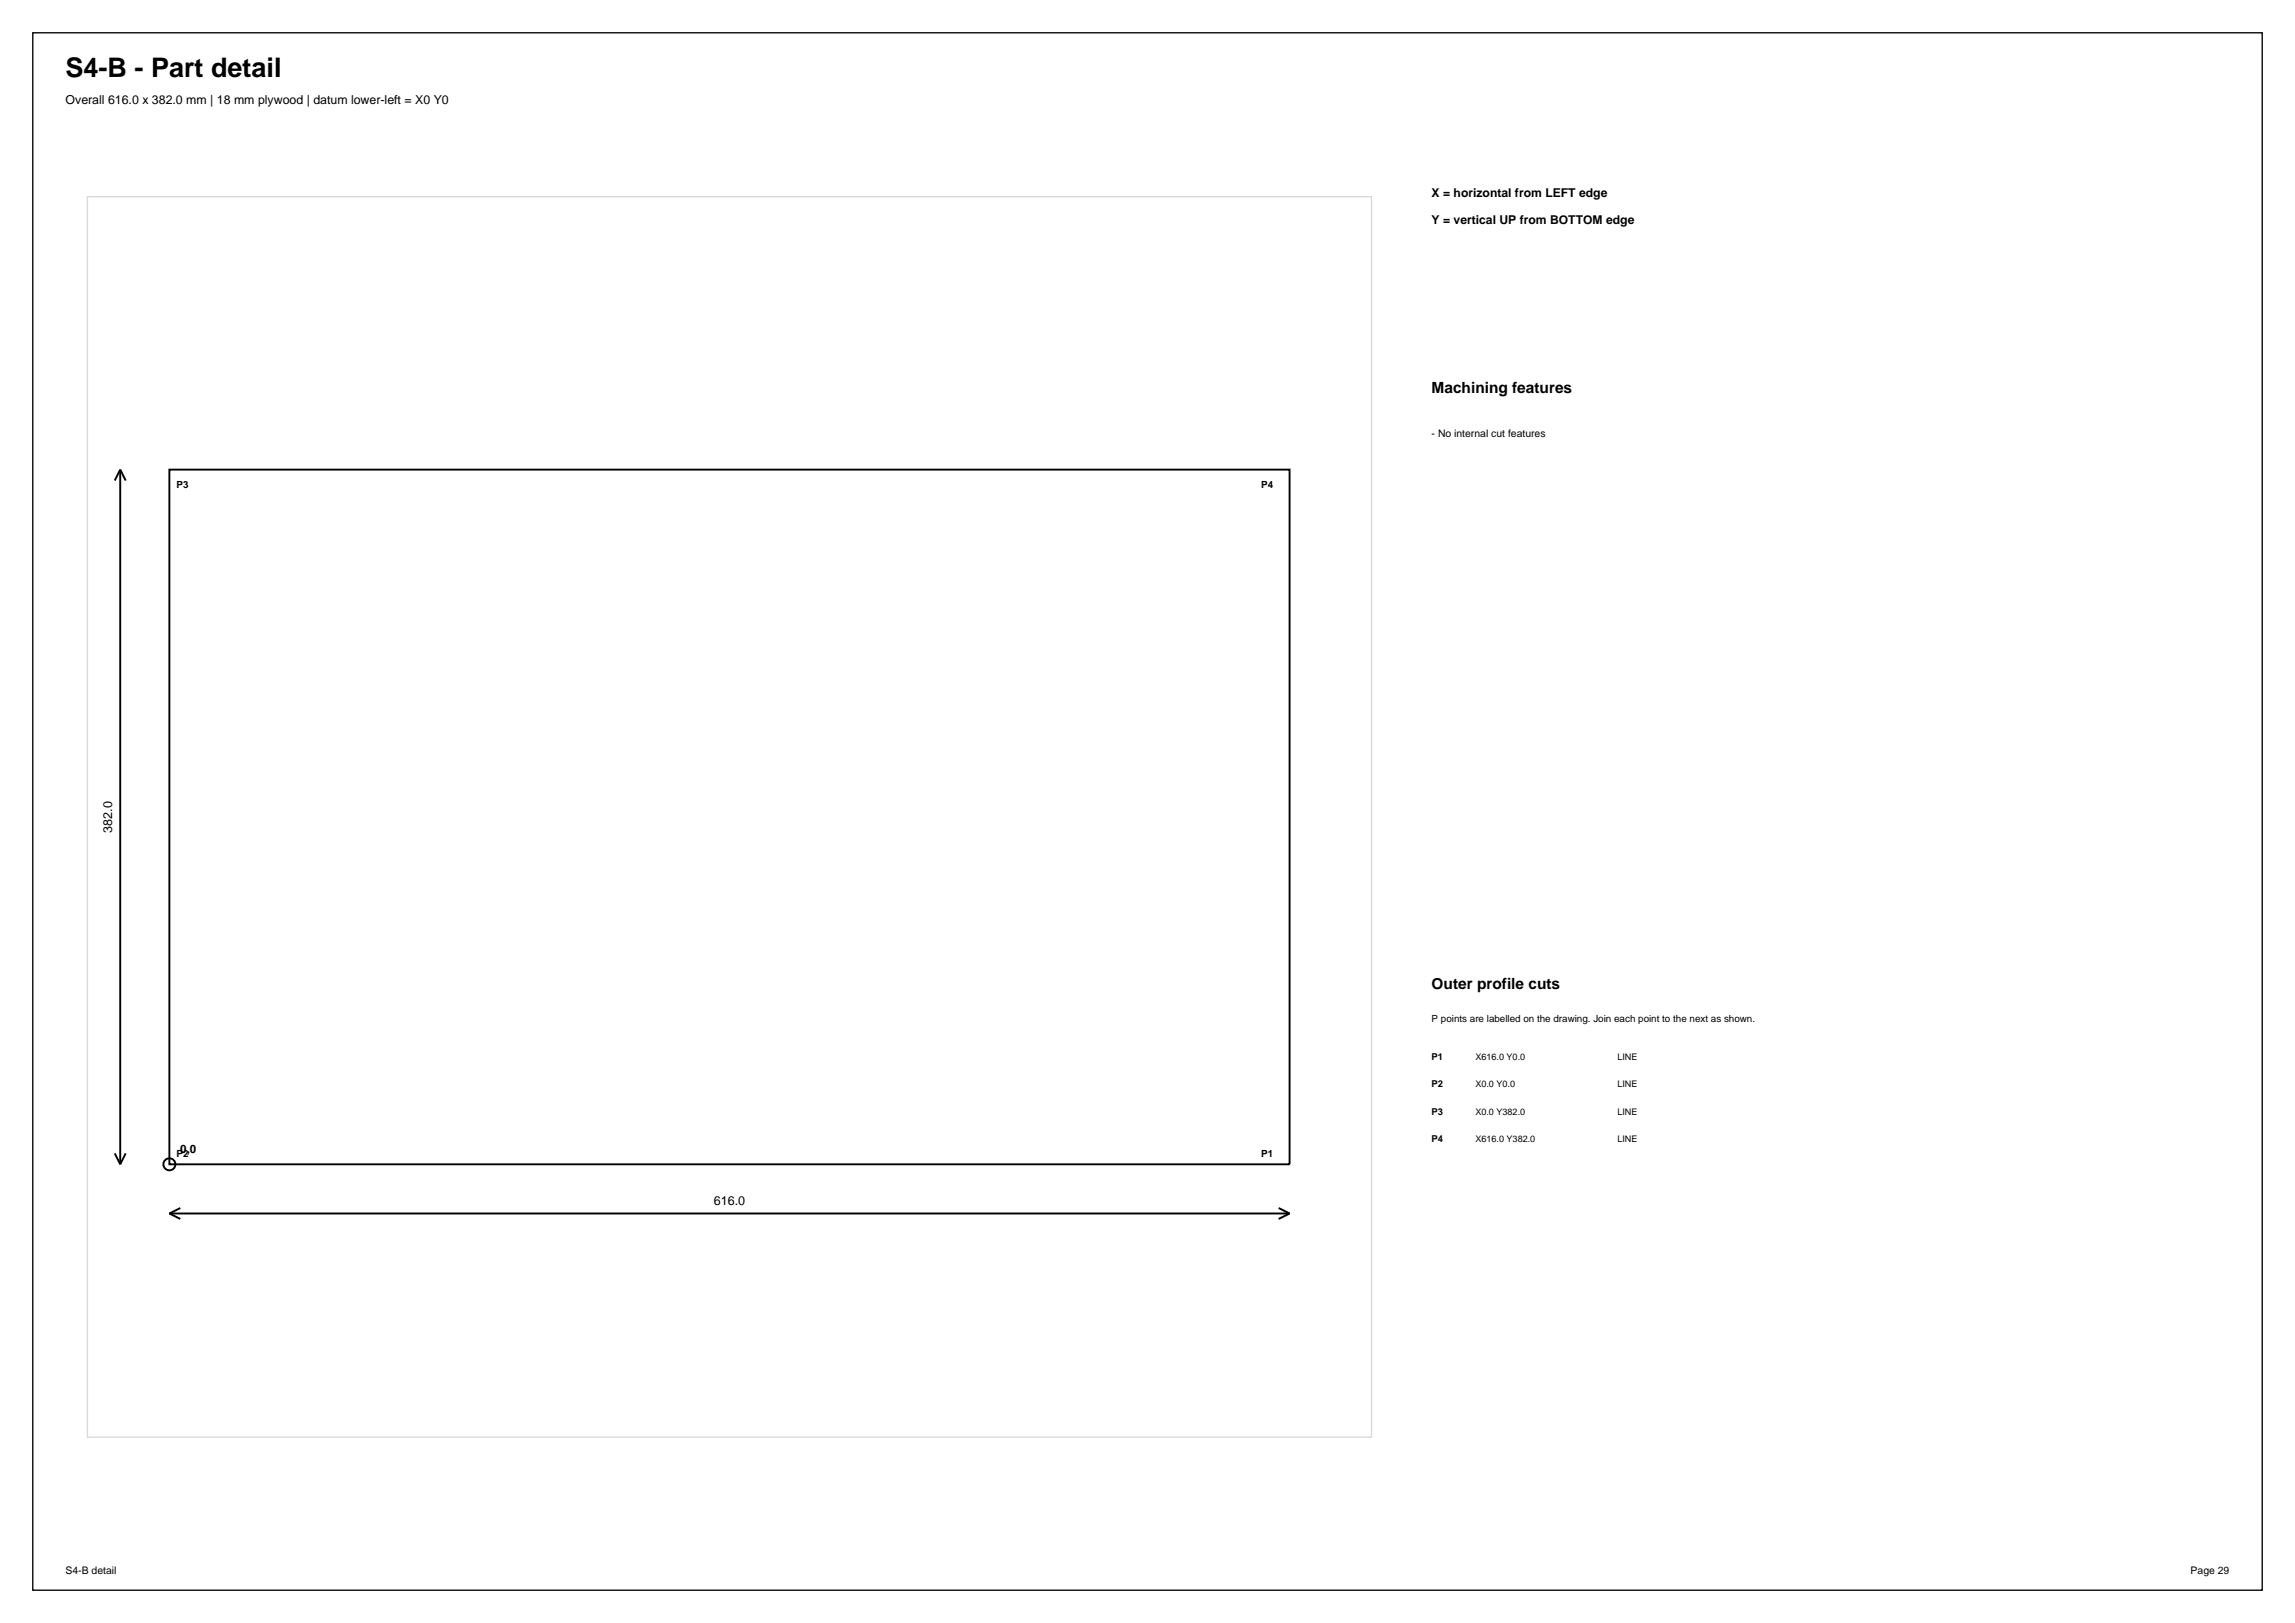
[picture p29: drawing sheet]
<svg xmlns="http://www.w3.org/2000/svg" width="420mm" height="297mm" viewBox="0 0 420 297" stroke-linecap="round" stroke-linejoin="round" font-family="sans-serif">
<defs><g id="words">
<text font-size="4.9" x="12" y="14">S4-B - Part detail</text>
<g font-size="2.8">
<text x="262" y="72">Machining features</text>
<text x="262" y="181">Outer profile cuts</text>
</g>
<g font-size="2.3">
<text x="12" y="19">Overall 616.0 x 382.0 mm | 18 mm plywood | datum lower-left = X0 Y0</text>
<text x="20.5" y="152.4" transform="rotate(-90 20.5 152.4)">382.0</text>
<text x="130.6" y="220.6">616.0</text>
</g>
<g font-size="2.2">
<text x="262" y="36">X = horizontal from LEFT edge</text>
<text x="262" y="41">Y = vertical UP from BOTTOM edge</text>
</g>
<text font-size="2.1" x="33" y="211.1">0,0</text>
<g font-size="1.9">
<text x="262" y="80">- No internal cut features</text>
<text x="12" y="288">S4-B detail</text>
<text x="400.9" y="288">Page 29</text>
</g>
<g font-size="1.8">
<text x="32.3" y="89.3">P3</text>
<text x="230.8" y="89.3">P4</text>
<text x="262" y="187">P points are labelled on the drawing. Join each point to the next as shown.</text>
<text x="32.3" y="211.8">P2</text>
<text x="230.8" y="211.8">P1</text>
</g>
<g font-size="1.7">
<text x="262" y="194">P1</text>
<text x="270" y="194">X616.0 Y0.0</text>
<text x="296" y="194">LINE</text>
<text x="262" y="199">P2</text>
<text x="270" y="199">X0.0 Y0.0</text>
<text x="296" y="199">LINE</text>
<text x="262" y="204">P3</text>
<text x="262" y="209">P4</text>
<text x="270" y="204">X0.0 Y382.0</text>
<text x="270" y="209">X616.0 Y382.0</text>
<text x="296" y="204">LINE</text>
<text x="296" y="209">LINE</text>
</g>
</g></defs>
<path d="M6 6h408v285h-408z" fill="none" stroke="#000" stroke-width=".25"/>
<path d="M16 36h235v227h-235z" fill="none" stroke="#d9d9d9" stroke-width=".25"/>
<g fill="none" stroke="#000" stroke-width=".35">
<path d="M22 85.9v127.2M22 85.9l-1 2M22 85.9l1 2M31 85.9h205v127.2h-205zM21 211.1l1 2M23 211.1l-1 2M31 222.1h205M31 222.1l2 1M33 221.1l-2 1M234 221.1l2 1M236 222.1l-2 1"/>
<circle cx="31" cy="213.1" r="1.1"/>
</g>
<use href="#words"/>
</svg>
